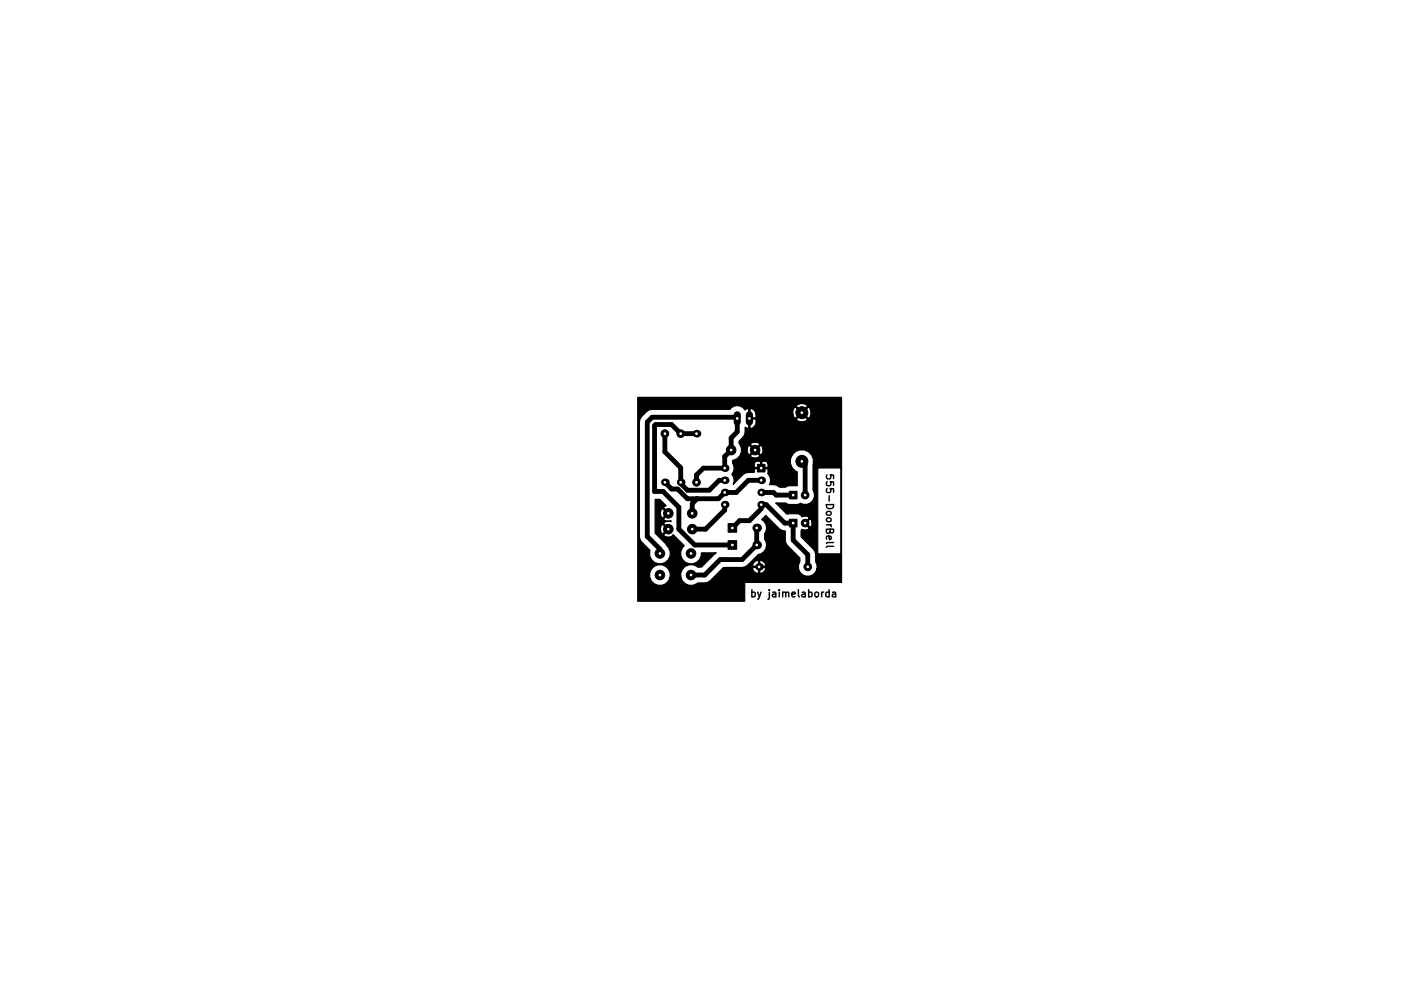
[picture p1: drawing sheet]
<svg xmlns="http://www.w3.org/2000/svg" width="297mm" height="210mm" viewBox="0 0 297 210" stroke-linecap="round" stroke-linejoin="round" font-family="sans-serif">
<g fill="none" stroke="#000" stroke-width=".3">
<path d="M172.8 99.1l-.2 .3 .2 .5 .5 .1 .2-.1 .1-.5-.2-.3 .7 .1v.7M172.6 105.4h1.5a.76 .76 0 0 1-.7 .8 .76 .76 0 0 1-.8-.8zM172.6 109.6h1M172.7 106.9l.6-.1 .3 .1v.4l-.3 .3h-.4l-.3-.3zM172.7 108.3l.6-.2 .3 .2v.3l-.3 .3h-.4l-.3-.3zM172.8 100.6l-.2 .2 .2 .6h.5l.2-.1 .1-.5-.2-.2h.7v.8M172.8 102l-.2 .2 .2 .6 .5 .1 .2-.2 .1-.5-.2-.2 .7 .1v.7M173.1 111.9l.2 .7h.3v-.5l-.2-.2-.7 .1v.6M173.2 103.5v1.1M173.3 109.6l.3 .4M173.4 110.5l.1 .6 .2 .2 .3-.1 .1-.7h-1.5v.6l.2 .2 .3 .1 .3-.4M174.1 113.3h-1.3l-.2 .2"/>
<path d="M174.1 114.1h-1.3l-.2 .2M157.1 123.7l.4-.1 .3 .3-.2 .7h-.5M157.1 123.1v1.5M158.3 123.6l.3 1M159 123.6l-.5 1.4-.2 .1M160.7 123.6v1.3l-.3 .2M160.7 123.1v.2M161.4 123.7h.6l.1 .9M162.1 124l-.5 .1-.3 .2 .3 .3h.5M162.8 123.1v.2M162.8 123.6v1M163.5 123.8l.2-.2 .4 .1v.9"/>
<path d="M163.5 123.6v1M164.1 123.8l.2-.2 .4 .1 .1 .9M165.4 124.1l.7-.1v-.3l-.5-.1-.2 .2 .1 .8h.6M166.8 123.1v1.3l.2 .2M167.6 123.7h.5l.1 .9M168.2 124l-.5 .1-.2 .2 .2 .3h.5M168.9 123.7l.4-.1 .3 .3-.1 .7h-.6M168.9 123.1v1.5M170.3 123.8l.2-.2 .4 .2 .1 .5-.2 .3h-.3l-.2-.1zM171.6 123.6v1M172.1 123.6l-.5 .3M173.2 123.7l-.4-.1-.3 .3 .1 .7h.6"/>
<path d="M173.2 123.1v1.5M173.9 123.7h.6l.1 .9M174.6 124l-.5 .1-.3 .2 .3 .3h.5"/>
</g>
<g fill="#000" stroke="#000" stroke-width=".21">
<path d="M158.2 96.9h1.6v1.6h-1.6zM152.1 109.3h1.8v1.8h-1.8zM152.1 112.9h1.8v1.8h-1.8zM164.9 108.4h1.6v1.6h-1.6zM164.9 102.6h1.6v1.6h-1.6z"/>
<circle cx="138.9" cy="90.5" r=".8"/>
<circle cx="142.2" cy="90.5" r=".8"/>
<circle cx="152.7" cy="94" r="1"/>
<circle cx="157.7" cy="94" r="1"/>
<circle cx="167.5" cy="86.2" r="1.25"/>
<circle cx="167.5" cy="96.3" r="1.25"/>
<circle cx="137.8" cy="115.6" r="1"/>
<circle cx="139.6" cy="107.2" r="1"/>
<circle cx="139.6" cy="110.5" r="1"/>
<circle cx="144.3" cy="115.6" r="1"/>
<circle cx="144.6" cy="107.2" r="1"/>
<circle cx="144.6" cy="110.5" r="1"/>
<circle cx="145.5" cy="100.7" r=".8"/>
<circle cx="168.2" cy="109.2" r=".8"/>
<circle cx="168.2" cy="103.4" r=".8"/>
<circle cx="168.7" cy="118.4" r=".8"/>
<circle cx="137.8" cy="120.1" r="1"/>
<circle cx="144.3" cy="120.1" r="1"/>
</g>
<g fill="#000">
<circle cx="145.5" cy="90.5" r=".8"/>
<circle cx="151.4" cy="97.7" r=".8"/>
<circle cx="138.9" cy="100.7" r=".8"/>
<circle cx="142.2" cy="100.7" r=".8"/>
<circle cx="151.4" cy="105.4" r=".8"/>
<circle cx="151.4" cy="102.8" r=".8"/>
<circle cx="151.4" cy="100.3" r=".8"/>
<circle cx="158.1" cy="113.8" r=".9"/>
<circle cx="158.1" cy="110.2" r=".9"/>
<circle cx="158.6" cy="118.4" r=".8"/>
<circle cx="159" cy="100.3" r=".8"/>
<circle cx="159" cy="102.8" r=".8"/>
<circle cx="159" cy="105.4" r=".8"/>
</g>
<path d="M154 86.6v1.5M156.5 86.6v1.5" fill="none" stroke="#000" stroke-width="1.5"/>
<path d="M138.9 90.5v3.9l3.3 3.3v3.3l1.4 1.4h4.6l2-2.1h1.2M145.5 90.5h-3.3l-1.9-1.9h-3.3l-.3 .3v13.7h1.8l3.3 3.3v4.6l3.3 3.3h7.9M167.5 96.3l.7 .7v6.4M145.5 100.7v-1.5l1.4-1.5h4.5v-2.4l1.3-1.3v-2.6l1.3-1.2v-2.8l-.3-.3h-17.5l-1 1v23.9l2.6 2.7v.9M145.6 104.1l-1 1.1v2M151.4 105.4v1.1l-4 4h-2.8M153 110.2l1.5-1.5h2l2.5-2.5v-.8h1.1l3.8 3.8h1.8v3.6l3 3v2.6M158.1 110.2v3.6l-3.1 3h-4.6l-3.2 3.3h-2.9M159 100.3h-2.7l-2.5 2.5h-2.4l-1.3 1.3h-6.5l-2-2h-1.3l-1.4-1.4M159 102.8h2.6l.5 .6h3.6" fill="none" stroke="#000" stroke-width="1"/>
<path d="M133.2 83h42.6v1.8h-7.1l-.2-.3a1.55 1.55 0 0 0-2.2 .3l1.2 1.2 1.2-1.2h7.1v1h-6.4l-.3-.7-.3-.1-1.1 1.2h-.4l-1.1-1.2a1.38 1.38 0 0 0-.6 1.5h-7.7l-.1-.5-.4-.5-.5-.2-.2 .1v1.8h1.2v-.7h7.7l.3 .7 .3 .1 1.1-1.1h.4l1.1 1.1 .3-.1 .3-.6v-.8h6.4v1.7h-7.1l-1.2-1.2-1.1 1.2h-9.7v1.8l.3 .2a1.59 1.59 0 0 0 .9-2h8.4a1.4 1.4 0 0 0 2.4 0h7.1v5.3h-17.1l-.1-.2a1.29 1.29 0 0 0-1.8 .2l.9 1 1-1h17.1v.9h-16.4l-.3-.6-.2-.1-1 1h-.3l-1-1a1.15 1.15 0 0 0 0 1.9l1-.9h.3l1 .9 .2-.1 .3-1.1h16.4v4h-5v11.3h-1.2l-.2-.5-.2-.1-.8 .8 .8 .8h.2l.2-1h1.2v6.6h4.8v-17.9h.2v21h-5.1v-.7l-.3-.7a2.86 2.86 0 0 0-.5-2.6l-2.6-2.6v-1.3l.2-.3 .9 .2 .5-.2 .1-.3-1-1 1-1-.1-.2-.4-.2-1 .1-.2-.3a3.4 3.4 0 0 0-2.9-.3l-2.4-2.3h2.1a3.5 3.5 0 0 0 2.8 .2l.3-.1 .6 .2a1.98 1.98 0 0 0 2-.8 1.98 1.98 0 0 0 0-2.2v-5.3a2.41 2.41 0 0 0-1.4-2.9 2.41 2.41 0 0 0-3 1h-6.7l-1-.9-.9 .9 .1 .3a1.29 1.29 0 0 0 1.8-.3h6.7l-.3 .8v.9h-4.7l-.5-.5h-.6l-.2 .2-1-.2-.5 .5v.7l.1 .1h1.2v-1.1h.2v1.1h1.2l.1-.1v-.7h4.7l.4 .9 .6 .7 .4 .1v2.9h-1.6l-.8 .3a2.17 2.17 0 0 1-2-.4l-1.4-.1a1.84 1.84 0 0 0-.3-2.3v-.9l-.1-.1h-2.6l-.1 .1v.6l-1.9 .2-2.5 2.3a1.83 1.83 0 0 0-.3-2.1 1.8 1.8 0 0 0 .1-2.3v-.6h.2a2.15 2.15 0 0 0 1.2-3.5v-.5l1.1-1.3 .2-1.6 .5 .3 .2-.2v-3.9l-.3-.1-.5 .3-.3-.4a1.85 1.85 0 0 0-2.8 .3h-16.3l-.6 .1a3.7 3.7 0 0 0-2 2.5v23.9l.1 .6 .3 .6 1.8 1.7a2.17 2.17 0 0 0 2.6 2.8 2.17 2.17 0 0 0 1-3.7l-2.5-2.7v-7h.9l1.4 1.3-.5 .2-.1 .2 1.2 1.2h-.4l-1-1-.2 .1a1.29 1.29 0 0 0 .2 1.9l1-1h.4l-1.2 1.1a1.14 1.14 0 0 0 1.6 .4v.2l-.9-.1-.6 .3-.1 .2 1.2 1.2h-.4l-1-1-.2 .1a1.29 1.29 0 0 0 .2 1.9l1-1h.4l-1.2 1.1a1.15 1.15 0 0 0 2 0l2.3 2.3-.4 .5a2.17 2.17 0 0 0 1.3 3.3 2.17 2.17 0 0 0 2.7-2.3h3.1l-3.1 3h-.8a2.16 2.16 0 0 0-2.5-.2 2.16 2.16 0 0 0-1 2.3h-2.2v-.9a2.18 2.18 0 0 0-3.4-1.4 2.18 2.18 0 0 0 0 3.7 2.18 2.18 0 0 0 3.4-1.4h2.2a2.15 2.15 0 0 0 3.5 1.2l2.1-.1 .6-.4 2.7-2.7h3.9l.6-.1 .6-.4 2.2-2.2a1.97 1.97 0 0 0 1.3-3.2v-1.2l.3-.4a1.97 1.97 0 0 0-.9-2.5l.9-.9 2.7 2.8 .6 .3 .7 .2 .2 2.5 .3 .5 2.6 2.6v.8l-.3 .7h-6.8l-.6-.8-.5-.2-.5 .1a.95 .95 0 0 0-1.1 1.1h1.1v-1.1h.3v1.1h1.1l.2-.2h6.8v.7h-6.8l-.2-.2h-2.5l-.1 .2a1.07 1.07 0 0 0 1.2 .9v-1.1h.3v1.1l.2 .2 .5-.3 .6-.8h6.8a1.98 1.98 0 0 0 1.9 1.6 1.98 1.98 0 0 0 2-1.6h5.1v2.9h-20.2v3.9h-22.4z" fill="#000" stroke="#000" stroke-width=".25"/>
<g fill="#fff" stroke="#fff" stroke-width=".21">
<circle cx="167.5" cy="86.2" r=".17"/>
<circle cx="167.5" cy="96.3" r=".17"/>
<circle cx="152.7" cy="94" r=".17"/>
<circle cx="157.7" cy="94" r=".17"/>
<circle cx="165.7" cy="109.2" r=".17"/>
<circle cx="168.2" cy="109.2" r=".17"/>
<circle cx="144.6" cy="107.2" r=".17"/>
<circle cx="139.6" cy="107.2" r=".17"/>
<circle cx="144.6" cy="110.5" r=".17"/>
<circle cx="139.6" cy="110.5" r=".17"/>
<circle cx="165.7" cy="103.4" r=".17"/>
<circle cx="168.2" cy="103.4" r=".17"/>
<circle cx="153" cy="110.2" r=".17"/>
<circle cx="158.1" cy="110.2" r=".17"/>
<circle cx="153" cy="113.8" r=".17"/>
<circle cx="158.1" cy="113.8" r=".17"/>
<circle cx="168.7" cy="118.4" r=".17"/>
<circle cx="158.6" cy="118.4" r=".17"/>
<circle cx="145.5" cy="100.7" r=".17"/>
<circle cx="145.5" cy="90.5" r=".17"/>
<circle cx="142.2" cy="90.5" r=".17"/>
<circle cx="142.2" cy="100.7" r=".17"/>
<circle cx="138.9" cy="90.5" r=".17"/>
<circle cx="138.9" cy="100.7" r=".17"/>
<circle cx="144.3" cy="120.1" r=".17"/>
<circle cx="144.3" cy="115.6" r=".17"/>
<circle cx="137.8" cy="120.1" r=".18"/>
<circle cx="137.8" cy="115.6" r=".18"/>
<circle cx="159" cy="97.7" r=".17"/>
<circle cx="151.4" cy="105.4" r=".17"/>
<circle cx="159" cy="100.3" r=".17"/>
<circle cx="151.4" cy="102.8" r=".17"/>
<circle cx="159" cy="102.8" r=".17"/>
<circle cx="151.4" cy="100.3" r=".17"/>
<circle cx="159" cy="105.4" r=".17"/>
<circle cx="151.4" cy="97.7" r=".17"/>
<circle cx="156.5" cy="87.4" r=".17"/>
<circle cx="154" cy="87.4" r=".17"/>
</g>
</svg>
